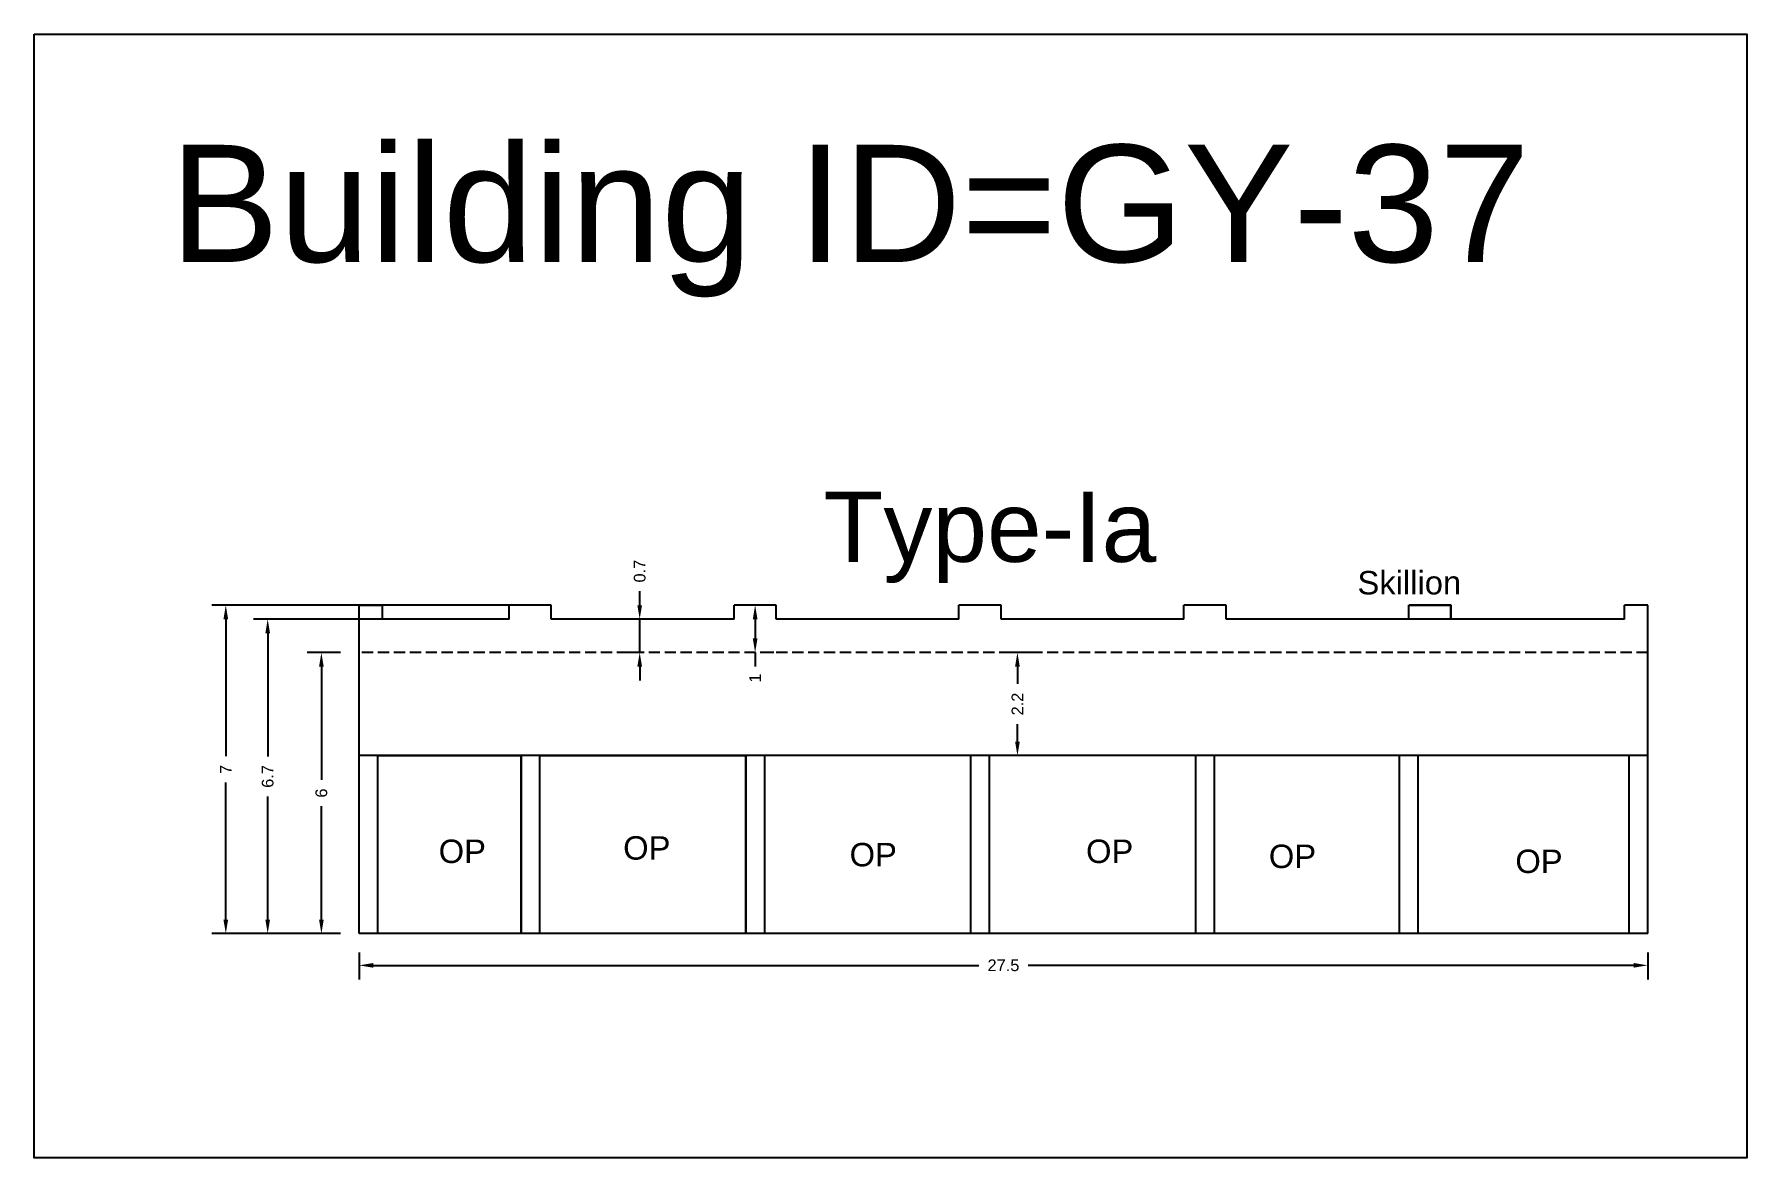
# Model space of a CAD drawing. Header units: metres. Extents: x 3416649 to 3417076, y -6712857 to -6712690.
# Drawn here: x 3416888.53 to 3416925.07, y -6712822.69 to -6712798.71 of the extents above; entities that cross this region are included whole.
import ezdxf

# ---------------------------------------------------------------- set-up
doc = ezdxf.new("R2010")
doc.units = ezdxf.units.M
doc.linetypes.add('ACAD_ISO02W100', pattern=[15, 12, -3])
doc.layers.add('Dotted', color=7, linetype='ACAD_ISO02W100', plot=False)
doc.styles.get("Standard").update_dxf_attribs({"font": 'arial.ttf'})
doc.dimstyles.new('ISO-25', dxfattribs={"dimtxt": 0.25, "dimasz": 0.3, "dimexe": 0.3, "dimexo": 0.4, "dimgap": 0.2, "dimtad": 0, "dimdec": 1, "dimdsep": 46, "dimtxsty": 'Standard', "dimcen": 2.5, "dimadec": 0, "dimazin": 0, "dimtfac": 1, "dimtdec": 1, "dimtmove": 0, "dimatfit": 3, "dimfxl": 1, "dimarcsym": 0})

# ---------------------------------------------------------------- blocks, each defined once
blk = doc.blocks.new('*D265')
at = {"color": 0, "lineweight": -2, "transparency": 16777216}
for p, q in [((3416895.459, -6712818.306), (3416895.459, -6712818.883)), ((3416922.959, -6712818.306), (3416922.959, -6712818.883)), ((3416895.759, -6712818.583), (3416908.681, -6712818.583)), ((3416922.659, -6712818.583), (3416909.737, -6712818.583))]:
    blk.add_line(p, q, dxfattribs=at)
at = {"color": 0, "transparency": 16777216}
for points in [[(3416895.759, -6712818.533), (3416895.759, -6712818.633), (3416895.459, -6712818.583)], [(3416922.659, -6712818.533), (3416922.659, -6712818.633), (3416922.959, -6712818.583)]]:
    blk.add_solid(points, dxfattribs=at)
at = {"layer": 'Defpoints', "color": 0, "transparency": 16777216}
for p in [(3416895.459, -6712817.906), (3416922.959, -6712817.906), (3416922.959, -6712818.583)]:
    blk.add_point(p, dxfattribs=at)
at = {"color": 0, "transparency": 16777216, "insert": (3416909.209, -6712818.583), "char_height": 0.25, "attachment_point": 5}
blk.add_mtext('27.5', dxfattribs=at)
blk = doc.blocks.new('*D266')
at = {"color": 0, "lineweight": -2, "transparency": 16777216}
for p, q in [((3416895.059, -6712811.906), (3416894.353, -6712811.906)), ((3416894.653, -6712812.206), (3416894.653, -6712814.624)), ((3416894.653, -6712817.606), (3416894.653, -6712815.189)), ((3416895.059, -6712817.906), (3416894.353, -6712817.906))]:
    blk.add_line(p, q, dxfattribs=at)
at = {"color": 0, "transparency": 16777216}
for points in [[(3416894.603, -6712812.206), (3416894.703, -6712812.206), (3416894.653, -6712811.906)], [(3416894.603, -6712817.606), (3416894.703, -6712817.606), (3416894.653, -6712817.906)]]:
    blk.add_solid(points, dxfattribs=at)
at = {"layer": 'Defpoints', "color": 0, "transparency": 16777216}
for p in [(3416894.653, -6712811.906), (3416895.459, -6712811.906), (3416895.459, -6712817.906)]:
    blk.add_point(p, dxfattribs=at)
at = {"color": 0, "transparency": 16777216, "insert": (3416894.653, -6712814.906), "char_height": 0.25, "attachment_point": 5, "rotation": 90}
blk.add_mtext('6', dxfattribs=at)
blk = doc.blocks.new('*D267')
at = {"color": 0, "lineweight": -2, "transparency": 16777216}
for p, q in [((3416896.114, -6712811.196), (3416893.207, -6712811.196)), ((3416893.507, -6712811.496), (3416893.507, -6712814.123)), ((3416893.507, -6712817.606), (3416893.507, -6712814.98)), ((3416895.059, -6712817.906), (3416893.207, -6712817.906))]:
    blk.add_line(p, q, dxfattribs=at)
at = {"color": 0, "transparency": 16777216}
for points in [[(3416893.457, -6712811.496), (3416893.557, -6712811.496), (3416893.507, -6712811.196)], [(3416893.457, -6712817.606), (3416893.557, -6712817.606), (3416893.507, -6712817.906)]]:
    blk.add_solid(points, dxfattribs=at)
at = {"layer": 'Defpoints', "color": 0, "transparency": 16777216}
for p in [(3416893.507, -6712811.196), (3416896.514, -6712811.196), (3416895.459, -6712817.906)]:
    blk.add_point(p, dxfattribs=at)
at = {"color": 0, "transparency": 16777216, "insert": (3416893.507, -6712814.551), "char_height": 0.25, "attachment_point": 5, "rotation": 90}
blk.add_mtext('6.7', dxfattribs=at)
blk = doc.blocks.new('*D268')
at = {"color": 0, "lineweight": -2, "transparency": 16777216}
for p, q in [((3416898.709, -6712810.896), (3416892.313, -6712810.896)), ((3416892.613, -6712811.196), (3416892.613, -6712814.12)), ((3416892.613, -6712817.606), (3416892.613, -6712814.682)), ((3416895.059, -6712817.906), (3416892.313, -6712817.906))]:
    blk.add_line(p, q, dxfattribs=at)
at = {"color": 0, "transparency": 16777216}
for points in [[(3416892.563, -6712811.196), (3416892.663, -6712811.196), (3416892.613, -6712810.896)], [(3416892.563, -6712817.606), (3416892.663, -6712817.606), (3416892.613, -6712817.906)]]:
    blk.add_solid(points, dxfattribs=at)
at = {"layer": 'Defpoints', "color": 0, "transparency": 16777216}
for p in [(3416892.613, -6712810.896), (3416899.109, -6712810.896), (3416895.459, -6712817.906)]:
    blk.add_point(p, dxfattribs=at)
at = {"color": 0, "transparency": 16777216, "insert": (3416892.613, -6712814.401), "char_height": 0.25, "attachment_point": 5, "rotation": 90}
blk.add_mtext('7', dxfattribs=at)
blk = doc.blocks.new('*D269')
at = {"color": 0, "lineweight": -2, "transparency": 16777216}
for p, q in [((3416909.858, -6712811.906), (3416909.207, -6712811.906)), ((3416909.507, -6712812.206), (3416909.507, -6712812.578)), ((3416909.507, -6712813.806), (3416909.507, -6712813.435)), ((3416909.858, -6712814.106), (3416909.207, -6712814.106))]:
    blk.add_line(p, q, dxfattribs=at)
at = {"color": 0, "transparency": 16777216}
for points in [[(3416909.457, -6712812.206), (3416909.557, -6712812.206), (3416909.507, -6712811.906)], [(3416909.457, -6712813.806), (3416909.557, -6712813.806), (3416909.507, -6712814.106)]]:
    blk.add_solid(points, dxfattribs=at)
at = {"layer": 'Defpoints', "color": 0, "transparency": 16777216}
for p in [(3416909.507, -6712811.906), (3416910.258, -6712811.906), (3416910.258, -6712814.106)]:
    blk.add_point(p, dxfattribs=at)
at = {"color": 0, "transparency": 16777216, "insert": (3416909.507, -6712813.006), "char_height": 0.25, "attachment_point": 5, "rotation": 90}
blk.add_mtext('2.2', dxfattribs=at)
blk = doc.blocks.new('*D270')
at = {"color": 0, "lineweight": -2, "transparency": 16777216}
for p, q in [((3416901.446, -6712810.896), (3416901.446, -6712810.596)), ((3416901.372, -6712811.196), (3416901.146, -6712811.196)), ((3416901.446, -6712811.906), (3416901.446, -6712811.196)), ((3416901.372, -6712811.906), (3416901.146, -6712811.906)), ((3416901.446, -6712812.206), (3416901.446, -6712812.506))]:
    blk.add_line(p, q, dxfattribs=at)
at = {"color": 0, "transparency": 16777216}
for points in [[(3416901.396, -6712810.896), (3416901.496, -6712810.896), (3416901.446, -6712811.196)], [(3416901.396, -6712812.206), (3416901.496, -6712812.206), (3416901.446, -6712811.906)]]:
    blk.add_solid(points, dxfattribs=at)
at = {"layer": 'Defpoints', "color": 0, "transparency": 16777216}
for p in [(3416901.446, -6712811.196), (3416901.772, -6712811.196), (3416901.772, -6712811.906)]:
    blk.add_point(p, dxfattribs=at)
at = {"color": 0, "transparency": 16777216, "insert": (3416901.446, -6712810.169), "char_height": 0.25, "attachment_point": 5, "rotation": 90}
blk.add_mtext('0.7', dxfattribs=at)
blk = doc.blocks.new('*D271')
at = {"color": 0, "lineweight": -2, "transparency": 16777216}
for p, q in [((3416904.309, -6712810.896), (3416904.209, -6712810.896)), ((3416903.909, -6712811.196), (3416903.909, -6712811.606)), ((3416903.909, -6712811.906), (3416903.909, -6712812.206)), ((3416904.309, -6712811.906), (3416904.209, -6712811.906))]:
    blk.add_line(p, q, dxfattribs=at)
at = {"color": 0, "transparency": 16777216}
for points in [[(3416903.859, -6712811.196), (3416903.959, -6712811.196), (3416903.909, -6712810.896)], [(3416903.859, -6712811.606), (3416903.959, -6712811.606), (3416903.909, -6712811.906)]]:
    blk.add_solid(points, dxfattribs=at)
at = {"layer": 'Defpoints', "color": 0, "transparency": 16777216}
for p in [(3416903.909, -6712810.896), (3416903.909, -6712811.906), (3416903.909, -6712811.906)]:
    blk.add_point(p, dxfattribs=at)
at = {"color": 0, "transparency": 16777216, "insert": (3416903.909, -6712812.452), "char_height": 0.25, "attachment_point": 5, "rotation": 90}
blk.add_mtext('1', dxfattribs=at)

msp = doc.modelspace()

# ---------------------------------------------------------------- linework, layer by layer
for points in [[(3416888.525, -6712798.71), (3416925.071, -6712798.71), (3416925.071, -6712822.69), (3416888.525, -6712822.69)], [(3416917.859, -6712810.896), (3416918.759, -6712810.896), (3416918.759, -6712811.196), (3416917.859, -6712811.196)], [(3416895.859, -6712814.106), (3416898.914, -6712814.106), (3416898.914, -6712817.906), (3416895.859, -6712817.906)], [(3416899.314, -6712814.106), (3416903.714, -6712814.106), (3416903.714, -6712817.906), (3416899.314, -6712817.906)]]:
    msp.add_lwpolyline(points, close=True)
for points in [[(3416895.459, -6712817.906), (3416895.459, -6712810.896)], [(3416895.459, -6712810.896), (3416895.959, -6712810.896)], [(3416895.959, -6712811.196), (3416895.959, -6712810.896)], [(3416898.659, -6712811.196), (3416898.659, -6712810.896)], [(3416899.559, -6712810.896), (3416898.659, -6712810.896)], [(3416899.559, -6712811.196), (3416899.559, -6712810.896)], [(3416903.459, -6712811.196), (3416903.459, -6712810.896)], [(3416904.359, -6712810.896), (3416903.459, -6712810.896)], [(3416904.359, -6712811.196), (3416904.359, -6712810.896)], [(3416908.259, -6712811.196), (3416908.259, -6712810.896)], [(3416909.159, -6712810.896), (3416908.259, -6712810.896)], [(3416909.159, -6712811.196), (3416909.159, -6712810.896)], [(3416913.059, -6712811.196), (3416913.059, -6712810.896)], [(3416913.959, -6712810.896), (3416913.059, -6712810.896)], [(3416913.959, -6712811.196), (3416913.959, -6712810.896)], [(3416917.859, -6712811.196), (3416917.859, -6712810.896)], [(3416918.759, -6712810.896), (3416917.859, -6712810.896)], [(3416918.759, -6712811.196), (3416918.759, -6712810.896)], [(3416922.459, -6712811.196), (3416922.459, -6712810.896)], [(3416922.959, -6712810.896), (3416922.459, -6712810.896)], [(3416922.959, -6712817.906), (3416922.959, -6712810.896)], [(3416898.659, -6712811.196), (3416895.959, -6712811.196)], [(3416903.459, -6712811.196), (3416899.559, -6712811.196)], [(3416908.259, -6712811.196), (3416904.359, -6712811.196)], [(3416913.059, -6712811.196), (3416909.159, -6712811.196)], [(3416917.859, -6712811.196), (3416913.959, -6712811.196)], [(3416922.459, -6712811.196), (3416918.759, -6712811.196)], [(3416922.959, -6712814.106), (3416895.459, -6712814.106)], [(3416895.859, -6712817.906), (3416895.859, -6712814.106)], [(3416898.914, -6712817.906), (3416898.914, -6712814.106)], [(3416899.314, -6712817.906), (3416899.314, -6712814.106)], [(3416903.714, -6712817.906), (3416903.714, -6712814.106)], [(3416904.114, -6712817.906), (3416904.114, -6712814.106)], [(3416908.514, -6712817.906), (3416908.514, -6712814.106)], [(3416908.914, -6712817.906), (3416908.914, -6712814.106)], [(3416913.314, -6712817.906), (3416913.314, -6712814.106)], [(3416913.714, -6712817.906), (3416913.714, -6712814.106)], [(3416917.659, -6712817.906), (3416917.659, -6712814.106)], [(3416918.059, -6712817.906), (3416918.059, -6712814.106)], [(3416922.559, -6712817.906), (3416922.559, -6712814.106)], [(3416922.959, -6712817.906), (3416895.459, -6712817.906)]]:
    msp.add_lwpolyline(points)
at = {"layer": 'Dotted', "ltscale": 0.02}
msp.add_lwpolyline([(3416922.959, -6712811.906), (3416895.459, -6712811.906)], dxfattribs=at)

# ---------------------------------------------------------------- texts
at = {"attachment_point": 1}
for s, width, heights, insert, char_height in [('Building ID=GY-37', 67.86454, [0.517], (3416891.422, -6712801.07), 2.5), ('Type-Ia ', 9.99112, [0.517], (3416905.366, -6712808.471), 1.5), ('Skillion', 1.17554, [0], (3416916.764, -6712810.166), 0.5), ('OP', 1.17554, [0], (3416901.093, -6712815.827), 0.5), ('OP', 1.17554, [0], (3416897.156, -6712815.899), 0.5), ('OP', 1.17554, [0], (3416905.925, -6712815.97), 0.5), ('OP', 1.17554, [0], (3416910.971, -6712815.899), 0.5), ('OP', 1.17554, [0], (3416914.872, -6712816.006), 0.5), ('OP', 1.17554, [0], (3416920.133, -6712816.113), 0.5)]:
    msp.add_mtext_dynamic_manual_height_columns(s, width=width, gutter_width=12.5, heights=heights, dxfattribs=dict(at, insert=insert, char_height=char_height))

# ---------------------------------------------------------------- dimensions: what is measured, and where the dimension line sits
for base, p1, p2, picture, middle in [((3416901.446, -6712811.196), (3416901.772, -6712811.906), (3416901.772, -6712811.196), '*D270', (3416901.446, -6712810.169)), ((3416892.613, -6712810.896), (3416895.459, -6712817.906), (3416899.109, -6712810.896), '*D268', (3416892.613, -6712814.401)), ((3416903.909, -6712811.906), (3416903.909, -6712810.896), (3416903.909, -6712811.906), '*D271', (3416903.909, -6712812.452)), ((3416893.507, -6712811.196), (3416895.459, -6712817.906), (3416896.514, -6712811.196), '*D267', (3416893.507, -6712814.551)), ((3416894.653, -6712811.906), (3416895.459, -6712817.906), (3416895.459, -6712811.906), '*D266', (3416894.653, -6712814.906)), ((3416909.507, -6712811.906), (3416910.258, -6712814.106), (3416910.258, -6712811.906), '*D269', (3416909.507, -6712813.006))]:
    dim = msp.add_linear_dim(base=base, p1=p1, p2=p2, angle=90, dimstyle='ISO-25')
    dim.commit()
    dim.dimension.update_dxf_attribs({"geometry": picture, "text_midpoint": middle})
dim = msp.add_linear_dim(base=(3416922.959, -6712818.583), p1=(3416895.459, -6712817.906), p2=(3416922.959, -6712817.906), dimstyle='ISO-25')
dim.commit()
dim.dimension.update_dxf_attribs({"geometry": '*D265', "text_midpoint": (3416909.209, -6712818.583)})

doc.saveas('drawing.dxf')
